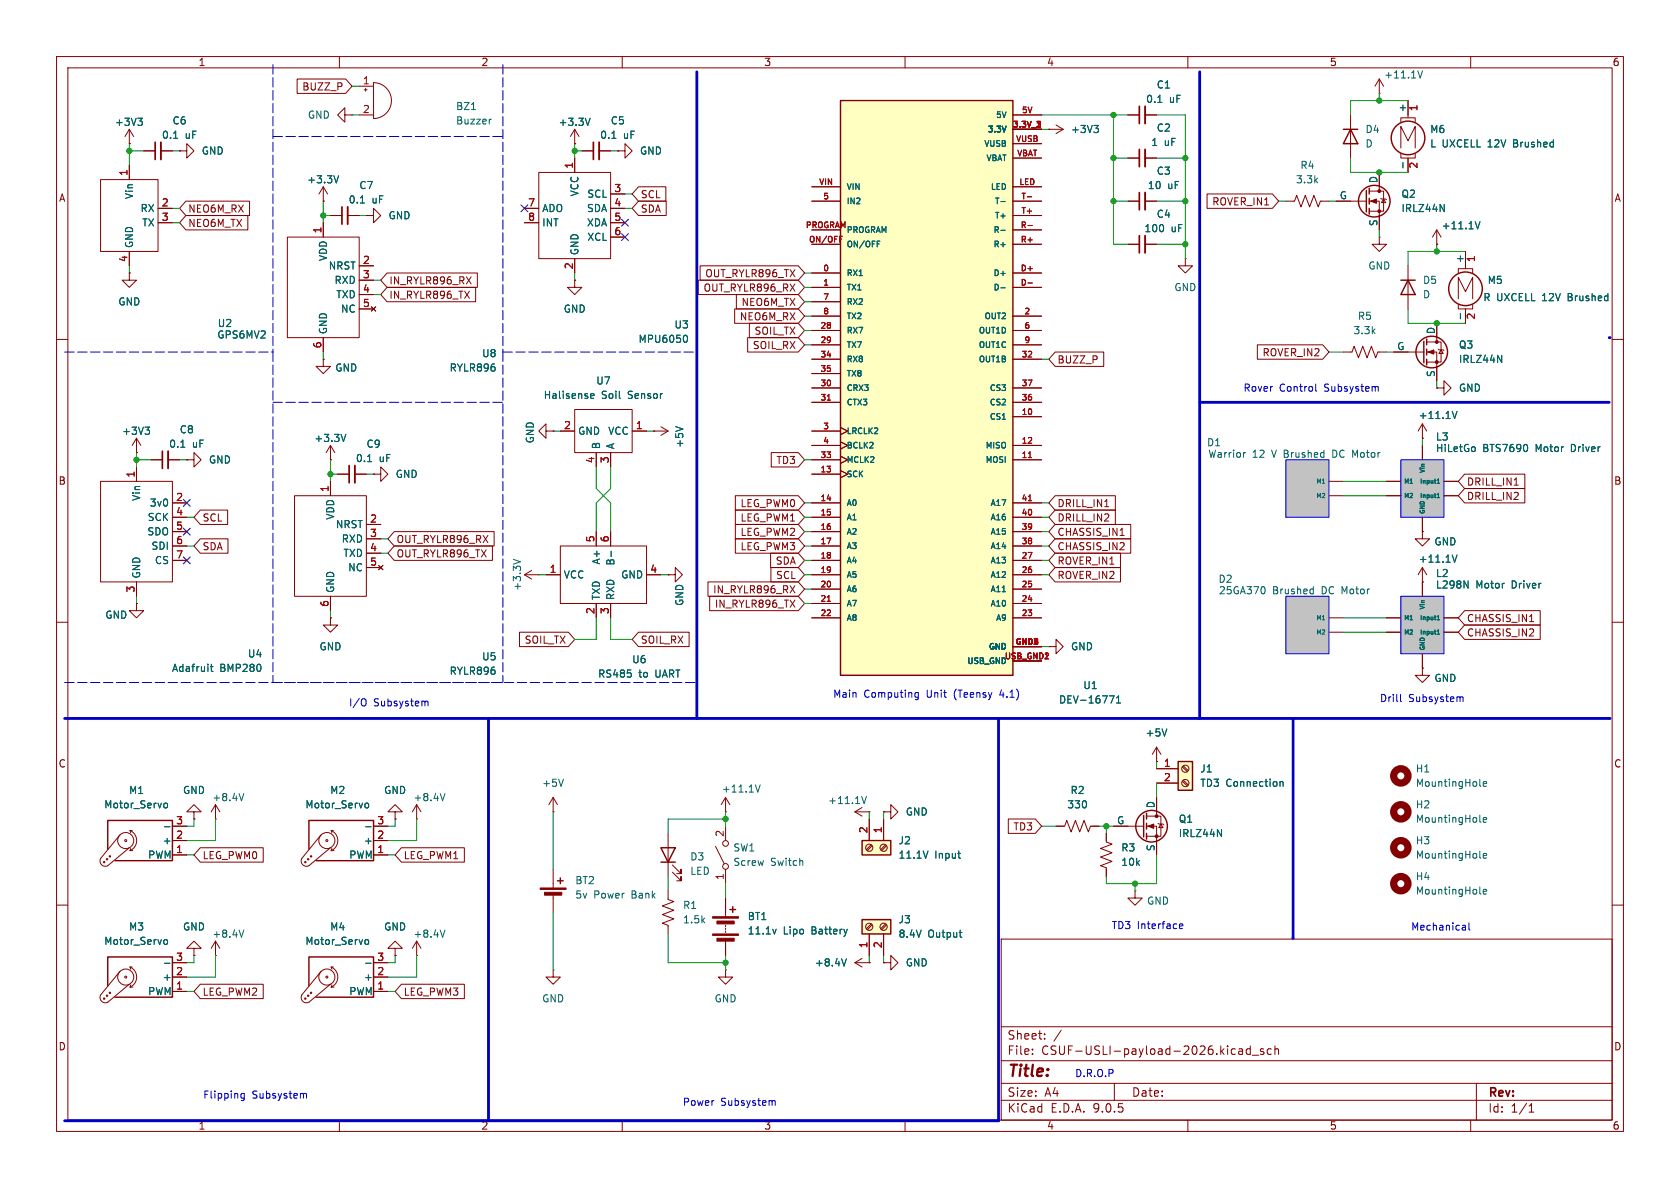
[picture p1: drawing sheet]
<svg xmlns="http://www.w3.org/2000/svg" width="297mm" height="210mm" viewBox="0 0 297 210" stroke-linecap="round" stroke-linejoin="round" font-family="sans-serif">
<defs><g id="words">
<text font-size="2.8" fill="#840000" x="178" y="190.9">Title:</text>
<g font-size="2.1" fill="#840000">
<text x="178" y="184">Sheet:</text>
<text x="178" y="186.7">File:</text>
<text x="184.1" y="186.7">CSUF-USLI-payload-2026.kicad_sch</text>
<text x="178" y="196.9">KiCad</text>
<text x="178" y="194.1">Size:</text>
<text x="184.7" y="194.1">A4</text>
<text x="185.7" y="196.9">E.D.A.</text>
<text x="193.3" y="196.9">9.0.5</text>
<text x="200" y="194.1">Date:</text>
<text x="263" y="194.3">Rev:</text>
<text x="263" y="196.9">Id:</text>
<text x="267.1" y="196.9">1/1</text>
</g>
<g font-size="1.8" fill="#840000">
<text x="35" y="11.9">1</text>
<text x="85" y="11.9">2</text>
<text x="135" y="11.9">3</text>
<text x="185" y="11.9">4</text>
<text x="235" y="11.9">5</text>
<text x="285" y="11.9">6</text>
<text x="53.3" y="16.2">BUZZ_P</text>
<text x="10.3" y="35.9">A</text>
<text x="113.2" y="35.2">SCL</text>
<text x="285.3" y="35.9">A</text>
<text x="33.2" y="40.3">NEO6M_TX</text>
<text x="33.2" y="37.8">NEO6M_RX</text>
<text x="113.2" y="37.8">SDA</text>
<text x="214.2" y="36.5">ROVER_IN1</text>
<text x="68.7" y="50.5">IN_RYLR896_RX</text>
<text x="68.7" y="53">IN_RYLR896_TX</text>
<text x="124.3" y="51.8">OUT_RYLR896_RX</text>
<text x="124.6" y="49.2">OUT_RYLR896_TX</text>
<text x="130.7" y="56.8">NEO6M_RX</text>
<text x="131" y="54.3">NEO6M_TX</text>
<text x="133.3" y="59.4">SOIL_TX</text>
<text x="133" y="61.9">SOIL_RX</text>
<text x="186.8" y="64.5">BUZZ_P</text>
<text x="223.1" y="63.2">ROVER_IN2</text>
<text x="137.2" y="82.2">TD3</text>
<text x="10.3" y="85.9">B</text>
<text x="130.8" y="89.9">LEG_PWM0</text>
<text x="186.8" y="89.9">DRILL_IN1</text>
<text x="259.2" y="88.6">DRILL_IN2</text>
<text x="259.2" y="86">DRILL_IN1</text>
<text x="285.3" y="85.9">B</text>
<text x="35.7" y="92.4">SCL</text>
<text x="130.8" y="94.9">LEG_PWM2</text>
<text x="130.8" y="92.4">LEG_PWM1</text>
<text x="186.8" y="94.9">CHASSIS_IN1</text>
<text x="186.8" y="92.4">DRILL_IN2</text>
<text x="35.7" y="97.5">SDA</text>
<text x="70" y="96.2">OUT_RYLR896_RX</text>
<text x="70" y="98.7">OUT_RYLR896_TX</text>
<text x="130.8" y="97.5">LEG_PWM3</text>
<text x="137" y="100">SDA</text>
<text x="186.8" y="97.5">CHASSIS_IN2</text>
<text x="186.8" y="100">ROVER_IN1</text>
<text x="126" y="105.1">IN_RYLR896_RX</text>
<text x="126.3" y="107.6">IN_RYLR896_TX</text>
<text x="137.1" y="102.6">SCL</text>
<text x="186.8" y="102.6">ROVER_IN2</text>
<text x="92.7" y="114">SOIL_TX</text>
<text x="113.2" y="114">SOIL_RX</text>
<text x="259.2" y="112.7">CHASSIS_IN2</text>
<text x="259.2" y="110.2">CHASSIS_IN1</text>
<text x="10.3" y="135.9">C</text>
<text x="285.3" y="135.9">C</text>
<text x="179.1" y="147">TD3</text>
<text x="35.7" y="152.1">LEG_PWM0</text>
<text x="71.3" y="152.1">LEG_PWM1</text>
<text x="35.7" y="176.2">LEG_PWM2</text>
<text x="71.3" y="176.2">LEG_PWM3</text>
<text x="10.3" y="185.9">D</text>
<text x="285.3" y="185.9">D</text>
<text x="35" y="199.9">1</text>
<text x="85" y="199.9">2</text>
<text x="135" y="199.9">3</text>
<text x="185" y="199.9">4</text>
<text x="235" y="199.9">5</text>
<text x="285" y="199.9">6</text>
</g>
<g font-size="1.8" fill="#a90000">
<text x="64.1" y="15">1</text>
<text x="64.1" y="20.1">2</text>
<text x="250.9" y="19.8" transform="rotate(-90 250.9 19.8)">1</text>
<text x="101.3" y="29.9" transform="rotate(-90 101.3 29.9)">1</text>
<text x="250.9" y="29.9" transform="rotate(-90 250.9 29.9)">2</text>
<text x="22.6" y="31.2" transform="rotate(-90 22.6 31.2)">1</text>
<text x="108.5" y="34">3</text>
<text x="28.5" y="36.6">2</text>
<text x="28.5" y="39.1">3</text>
<text x="56.9" y="41.3" transform="rotate(-90 56.9 41.3)">1</text>
<text x="93.3" y="36.6">7</text>
<text x="93.3" y="39.1">8</text>
<text x="108.5" y="36.6">4</text>
<text x="108.5" y="39.1">5</text>
<text x="108.5" y="41.7">6</text>
<text x="22.6" y="46.4" transform="rotate(-90 22.6 46.4)">4</text>
<text x="64.1" y="46.7">2</text>
<text x="101.3" y="47.7" transform="rotate(-90 101.3 47.7)">2</text>
<text x="261.1" y="46.4" transform="rotate(-90 261.1 46.4)">1</text>
<text x="64.1" y="49.3">3</text>
<text x="64.1" y="51.8">4</text>
<text x="64.1" y="54.4">5</text>
<text x="261.1" y="56.6" transform="rotate(-90 261.1 56.6)">2</text>
<text x="56.9" y="61.7" transform="rotate(-90 56.9 61.7)">6</text>
<text x="99.6" y="75.9">2</text>
<text x="112.3" y="75.9">1</text>
<text x="105.2" y="82" transform="rotate(-90 105.2 82)">4</text>
<text x="107.7" y="82" transform="rotate(-90 107.7 82)">3</text>
<text x="23.9" y="84.5" transform="rotate(-90 23.9 84.5)">1</text>
<text x="31" y="88.6">2</text>
<text x="58.2" y="87.1" transform="rotate(-90 58.2 87.1)">1</text>
<text x="31" y="91.2">4</text>
<text x="31" y="93.7">5</text>
<text x="65.3" y="92.5">2</text>
<text x="65.3" y="95">3</text>
<text x="105.2" y="96" transform="rotate(-90 105.2 96)">5</text>
<text x="107.7" y="96" transform="rotate(-90 107.7 96)">6</text>
<text x="31" y="96.3">6</text>
<text x="31" y="98.8">7</text>
<text x="65.3" y="97.5">4</text>
<text x="65.3" y="100.1">5</text>
<text x="97.1" y="101.3">1</text>
<text x="114.9" y="101.3">4</text>
<text x="23.9" y="104.8" transform="rotate(-90 23.9 104.8)">3</text>
<text x="58.2" y="107.4" transform="rotate(-90 58.2 107.4)">6</text>
<text x="105.2" y="108.7" transform="rotate(-90 105.2 108.7)">2</text>
<text x="107.7" y="108.7" transform="rotate(-90 107.7 108.7)">3</text>
<text x="205.7" y="135.6">1</text>
<text x="205.7" y="138.2">2</text>
<text x="31" y="148.3">2</text>
<text x="31" y="145.8">3</text>
<text x="66.6" y="148.3">2</text>
<text x="66.6" y="145.8">3</text>
<text x="128" y="148" transform="rotate(-90 128 148)">2</text>
<text x="153.4" y="147.4" transform="rotate(-90 153.4 147.4)">2</text>
<text x="156" y="147.4" transform="rotate(-90 156 147.4)">1</text>
<text x="31" y="150.9">1</text>
<text x="66.6" y="150.9">1</text>
<text x="128" y="155.6" transform="rotate(-90 128 155.6)">1</text>
<text x="153.4" y="167.7" transform="rotate(-90 153.4 167.7)">1</text>
<text x="156" y="167.7" transform="rotate(-90 156 167.7)">2</text>
<text x="31" y="172.5">2</text>
<text x="31" y="169.9">3</text>
<text x="66.6" y="172.5">2</text>
<text x="66.6" y="169.9">3</text>
<text x="31" y="175">1</text>
<text x="66.6" y="175">1</text>
</g>
<g font-size="1.8" fill="#006464">
<text x="204.4" y="15.8">C1</text>
<text x="244.6" y="14.1">+11.1V</text>
<text x="20.2" y="22.5">+3V3</text>
<text x="30.4" y="22.2">C6</text>
<text x="54.3" y="21.2">GND</text>
<text x="80.5" y="19.7">BZ1</text>
<text x="80.5" y="22.2">Buzzer</text>
<text x="98.7" y="22.5">+3.3V</text>
<text x="107.9" y="22.2">C5</text>
<text x="189.2" y="23.7">+3V3</text>
<text x="202.5" y="18.4">0.1</text>
<text x="204.4" y="23.5">C2</text>
<text x="206.7" y="18.4">uF</text>
<text x="241.3" y="23.7">D4</text>
<text x="248.7" y="19.9" transform="rotate(-90 248.7 19.9)">+</text>
<text x="252.7" y="23.7">M6</text>
<text x="28.5" y="24.7">0.1</text>
<text x="32.7" y="24.7">uF</text>
<text x="35.6" y="27.5">GND</text>
<text x="106" y="24.7">0.1</text>
<text x="110.2" y="24.7">uF</text>
<text x="113" y="27.5">GND</text>
<text x="203.4" y="26">1</text>
<text x="205.8" y="26">uF</text>
<text x="241.3" y="26.3">D</text>
<text x="252.7" y="26.3">L UXCELL</text>
<text x="263.1" y="26.3">12V</text>
<text x="267.8" y="26.3">Brushed</text>
<text x="23.7" y="35.3" transform="rotate(-90 23.7 35.3)">Vin</text>
<text x="54.2" y="32.6">+3.3V</text>
<text x="63.4" y="33.6">C7</text>
<text x="102.5" y="34.8" transform="rotate(-90 102.5 34.8)">VCC</text>
<text x="103.7" y="35.2">SCL</text>
<text x="202.8" y="33.6">10</text>
<text x="204.4" y="31.1">C3</text>
<text x="206.4" y="33.6">uF</text>
<text x="229" y="32.6">3.3k</text>
<text x="229.8" y="30.1">R4</text>
<text x="236.8" y="35.3">G</text>
<text x="243.6" y="32.5" transform="rotate(-90 243.6 32.5)">D</text>
<text x="247.7" y="35.2">Q2</text>
<text x="24.7" y="37.7">RX</text>
<text x="25.1" y="40.2">TX</text>
<text x="61.6" y="36.2">0.1</text>
<text x="65.7" y="36.2">uF</text>
<text x="68.6" y="39">GND</text>
<text x="95.8" y="37.7">ADO</text>
<text x="95.8" y="40.2">INT</text>
<text x="103.7" y="37.7">SDA</text>
<text x="103.7" y="40.2">XDA</text>
<text x="202.2" y="41.2">100</text>
<text x="204.4" y="38.7">C4</text>
<text x="207" y="41.2">uF</text>
<text x="243.6" y="40.1" transform="rotate(-90 243.6 40.1)">S</text>
<text x="247.7" y="37.7">IRLZ44N</text>
<text x="254.8" y="40.7">+11.1V</text>
<text x="23.7" y="43.9" transform="rotate(-90 23.7 43.9)">GND</text>
<text x="58" y="47.9">NRST</text>
<text x="58" y="46.2" transform="rotate(-90 58 46.2)">VDD</text>
<text x="102.5" y="45.2" transform="rotate(-90 102.5 45.2)">GND</text>
<text x="103.7" y="42.8">XCL</text>
<text x="241.8" y="47.9">GND</text>
<text x="258.8" y="46.6" transform="rotate(-90 258.8 46.6)">+</text>
<text x="59" y="50.4">RXD</text>
<text x="59.3" y="52.9">TXD</text>
<text x="207.5" y="51.7">GND</text>
<text x="251.5" y="50.4">D5</text>
<text x="251.5" y="52.9">D</text>
<text x="262.1" y="53.4">R UXCELL</text>
<text x="262.9" y="50.4">M5</text>
<text x="272.8" y="53.4">12V</text>
<text x="277.4" y="53.4">Brushed</text>
<text x="20.8" y="54.2">GND</text>
<text x="38.4" y="58">U2</text>
<text x="58" y="59.2" transform="rotate(-90 58 59.2)">GND</text>
<text x="60.2" y="55.5">NC</text>
<text x="99.6" y="55.5">GND</text>
<text x="119.1" y="58.3">U3</text>
<text x="239.2" y="59.3">3.3k</text>
<text x="240" y="56.7">R5</text>
<text x="253.7" y="59.2" transform="rotate(-90 253.7 59.2)">D</text>
<text x="38.3" y="60">GPS6MV2</text>
<text x="59.2" y="65.9">GND</text>
<text x="79.4" y="65.9">RYLR896</text>
<text x="85.1" y="63.3">U8</text>
<text x="112.8" y="60.8">MPU6050</text>
<text x="246.9" y="62">G</text>
<text x="257.8" y="64.4">IRLZ44N</text>
<text x="257.8" y="61.8">Q3</text>
<text x="96" y="70.7">Halisense</text>
<text x="105.3" y="68.2">U7</text>
<text x="106.3" y="70.7">Soil</text>
<text x="111.1" y="70.7">Sensor</text>
<text x="253.7" y="66.7" transform="rotate(-90 253.7 66.7)">S</text>
<text x="257.8" y="69.4">GND</text>
<text x="21.5" y="77.1">+3V3</text>
<text x="31.7" y="76.8">C8</text>
<text x="102.1" y="77.1">GND</text>
<text x="107.4" y="77.1">VCC</text>
<text x="250.7" y="74.3">+11.1V</text>
<text x="29.8" y="79.3">0.1</text>
<text x="34" y="79.3">uF</text>
<text x="36.8" y="82.1">GND</text>
<text x="55.5" y="78.3">+3.3V</text>
<text x="62.8" y="81.9">0.1</text>
<text x="64.7" y="79.3">C9</text>
<text x="67" y="81.9">uF</text>
<text x="94.6" y="78.5" transform="rotate(-90 94.6 78.5)">GND</text>
<text x="106.3" y="79.5" transform="rotate(-90 106.3 79.5)">B</text>
<text x="108.8" y="79.5" transform="rotate(-90 108.8 79.5)">A</text>
<text x="121" y="79.3" transform="rotate(-90 121 79.3)">+5V</text>
<text x="213.3" y="79.1">D1</text>
<text x="213.5" y="81.1">Warrior</text>
<text x="221.4" y="81.1">12</text>
<text x="225" y="81.1">V Brushed</text>
<text x="236" y="81.1">DC Motor</text>
<text x="253.8" y="80.1">HiLetGo</text>
<text x="253.8" y="78.1">L3</text>
<text x="262.1" y="80.1">BTS7690</text>
<text x="271.6" y="80.1">Motor</text>
<text x="278" y="80.1">Driver</text>
<text x="25" y="88.6" transform="rotate(-90 25 88.6)">Vin</text>
<text x="26.4" y="89.8">3v0</text>
<text x="69.9" y="84.7">GND</text>
<text x="26" y="94.8">SDO</text>
<text x="26" y="92.3">SCK</text>
<text x="59.3" y="93.6">NRST</text>
<text x="59.3" y="92" transform="rotate(-90 59.3 92)">VDD</text>
<text x="26.7" y="97.4">SDI</text>
<text x="27.3" y="99.9">CS</text>
<text x="60.3" y="96.1">RXD</text>
<text x="60.6" y="98.7">TXD</text>
<text x="61.5" y="101.2">NC</text>
<text x="106.3" y="99.9" transform="rotate(-90 106.3 99.9)">A+</text>
<text x="108.8" y="100.1" transform="rotate(-90 108.8 100.1)">B-</text>
<text x="250.7" y="99.7">+11.1V</text>
<text x="253.5" y="96.6">GND</text>
<text x="25" y="102.4" transform="rotate(-90 25 102.4)">GND</text>
<text x="59.3" y="104.9" transform="rotate(-90 59.3 104.9)">GND</text>
<text x="92.3" y="104.5" transform="rotate(-90 92.3 104.5)">+3.3V</text>
<text x="99.6" y="102.5">VCC</text>
<text x="106.3" y="106.2" transform="rotate(-90 106.3 106.2)">TXD</text>
<text x="108.8" y="106.2" transform="rotate(-90 108.8 106.2)">RXD</text>
<text x="109.7" y="102.5">GND</text>
<text x="121" y="107.2" transform="rotate(-90 121 107.2)">GND</text>
<text x="215.3" y="103.2">D2</text>
<text x="215.4" y="105.3">25GA370</text>
<text x="225" y="105.3">Brushed</text>
<text x="233.8" y="105.3">DC Motor</text>
<text x="253.8" y="102.2">L2</text>
<text x="253.8" y="104.2">L298N</text>
<text x="260.9" y="104.2">Motor</text>
<text x="267.3" y="104.2">Driver</text>
<text x="18.5" y="109.6">GND</text>
<text x="30.3" y="119">Adafruit</text>
<text x="38.9" y="119">BMP280</text>
<text x="43.7" y="116.4">U4</text>
<text x="56.4" y="115.2">GND</text>
<text x="79.4" y="119.5">RYLR896</text>
<text x="85.1" y="116.9">U5</text>
<text x="105.6" y="120">RS485</text>
<text x="111.7" y="117.4">U6</text>
<text x="112.9" y="120">to</text>
<text x="116" y="120">UART</text>
<text x="189.2" y="115.2">GND</text>
<text x="187.1" y="124.6">DEV-16771</text>
<text x="191.4" y="122">U1</text>
<text x="253.5" y="120.8">GND</text>
<text x="202.4" y="130.4">+5V</text>
<text x="212.1" y="136.8">J1</text>
<text x="250.2" y="136.8">H1</text>
<text x="18.3" y="143.1">Motor_Servo</text>
<text x="22.7" y="140.6">M1</text>
<text x="32.3" y="140.6">GND</text>
<text x="37.4" y="141.8">+8.4V</text>
<text x="53.9" y="143.1">Motor_Servo</text>
<text x="58.3" y="140.6">M2</text>
<text x="67.8" y="140.6">GND</text>
<text x="73" y="141.8">+8.4V</text>
<text x="95.8" y="139.3">+5V</text>
<text x="127.5" y="140.3">+11.1V</text>
<text x="146.3" y="142.3">+11.1V</text>
<text x="188.6" y="143.1">330</text>
<text x="189.2" y="140.6">R2</text>
<text x="204.2" y="143" transform="rotate(-90 204.2 143)">D</text>
<text x="212.1" y="139.3">TD3</text>
<text x="216.7" y="139.3">Connection</text>
<text x="250.2" y="139.3">MountingHole</text>
<text x="250.2" y="143.1">H2</text>
<text x="28.7" y="149.5">+</text>
<text x="64.2" y="149.5">+</text>
<text x="158.8" y="149.5">J2</text>
<text x="160" y="144.4">GND</text>
<text x="197.4" y="145.8">G</text>
<text x="208.3" y="148.2">IRLZ44N</text>
<text x="208.3" y="145.6">Q1</text>
<text x="250.2" y="145.6">MountingHole</text>
<text x="250.2" y="149.5">H3</text>
<text x="26.1" y="152">PWM</text>
<text x="61.6" y="152">PWM</text>
<text x="121.9" y="152.3">D3</text>
<text x="121.9" y="154.9">LED</text>
<text x="129.5" y="153.3">Screw</text>
<text x="129.5" y="150.7">SW1</text>
<text x="136.2" y="153.3">Switch</text>
<text x="158.8" y="152">11.1V</text>
<text x="165.3" y="152">Input</text>
<text x="198.1" y="150.7">R3</text>
<text x="198.1" y="153.3">10k</text>
<text x="204.2" y="150.6" transform="rotate(-90 204.2 150.6)">S</text>
<text x="250.2" y="155.8">H4</text>
<text x="250.2" y="152">MountingHole</text>
<text x="101.6" y="156.5">BT2</text>
<text x="101.6" y="159">5v</text>
<text x="105" y="159">Power</text>
<text x="111.8" y="159">Bank</text>
<text x="120.7" y="160.9">R1</text>
<text x="202.7" y="160.1">GND</text>
<text x="250.2" y="158.3">MountingHole</text>
<text x="18.3" y="167.2">Motor_Servo</text>
<text x="22.7" y="164.7">M3</text>
<text x="32.3" y="164.7">GND</text>
<text x="37.4" y="166">+8.4V</text>
<text x="53.9" y="167.2">Motor_Servo</text>
<text x="58.3" y="164.7">M4</text>
<text x="67.8" y="164.7">GND</text>
<text x="73" y="166">+8.4V</text>
<text x="120.7" y="163.4">1.5k</text>
<text x="132.1" y="162.9">BT1</text>
<text x="132.1" y="165.4">11.1v</text>
<text x="138.5" y="165.4">Lipo</text>
<text x="143.6" y="165.4">Battery</text>
<text x="158.8" y="163.4">J3</text>
<text x="158.8" y="166">8.4V</text>
<text x="164" y="166">Output</text>
<text x="28.7" y="173.6">+</text>
<text x="64.2" y="173.6">+</text>
<text x="144" y="171">+8.4V</text>
<text x="160" y="171">GND</text>
<text x="26.1" y="176.1">PWM</text>
<text x="61.6" y="176.1">PWM</text>
<text x="95.8" y="177.4">GND</text>
<text x="126.2" y="177.4">GND</text>
</g>
<g font-size="1.8" fill="#0000c2">
<text x="219.7" y="69.4">Rover</text>
<text x="226.2" y="69.4">Control</text>
<text x="234.2" y="69.4">Subsystem</text>
<text x="61.6" y="125.1">I/O</text>
<text x="66" y="125.1">Subsystem</text>
<text x="147.2" y="123.5">Main</text>
<text x="152.7" y="123.5">Computing</text>
<text x="163.9" y="123.5">Unit</text>
<text x="168.9" y="123.5">(Teensy</text>
<text x="177.2" y="123.5">4.1)</text>
<text x="243.9" y="124.3">Drill</text>
<text x="249" y="124.3">Subsystem</text>
<text x="196.4" y="164.4">TD3</text>
<text x="201.1" y="164.4">Interface</text>
<text x="249.4" y="164.7">Mechanical</text>
<text x="190" y="190.6">D.R.O.P</text>
<text x="35.8" y="194.4">Flipping</text>
<text x="44.6" y="194.4">Subsystem</text>
<text x="120.6" y="195.7">Power</text>
<text x="127.4" y="195.7">Subsystem</text>
</g>
<g font-size="1.4" fill="#006464">
<text x="174.5" y="23.6">3.3V</text>
<text x="176" y="21.1">5V</text>
<text x="173.9" y="26.1">VUSB</text>
<text x="174.3" y="28.7">VBAT</text>
<text x="149.6" y="33.8">VIN</text>
<text x="175" y="33.8">LED</text>
<text x="149.6" y="36.3">IN2</text>
<text x="149.6" y="41.4">PROGRAM</text>
<text x="175.5" y="41.4">R-</text>
<text x="175.8" y="36.3">T-</text>
<text x="175.8" y="38.8">T+</text>
<text x="149.6" y="43.9">ON/OFF</text>
<text x="175.5" y="43.9">R+</text>
<text x="149.6" y="49">RX1</text>
<text x="149.6" y="51.5">TX1</text>
<text x="175.5" y="49">D+</text>
<text x="175.5" y="51.5">D-</text>
<text x="149.6" y="54.1">RX2</text>
<text x="149.6" y="56.6">TX2</text>
<text x="149.6" y="59.2">RX7</text>
<text x="172.9" y="59.2">OUT1D</text>
<text x="173.9" y="56.6">OUT2</text>
<text x="149.6" y="61.7">TX7</text>
<text x="149.6" y="64.2">RX8</text>
<text x="172.9" y="61.7">OUT1C</text>
<text x="172.9" y="64.2">OUT1B</text>
<text x="149.6" y="66.8">TX8</text>
<text x="149.6" y="69.3">CRX3</text>
<text x="149.6" y="71.9">CTX3</text>
<text x="174.8" y="69.3">CS3</text>
<text x="174.8" y="71.9">CS2</text>
<text x="149.6" y="76.9">LRCLK2</text>
<text x="174.8" y="74.4">CS1</text>
<text x="149.6" y="79.5">BCLK2</text>
<text x="149.6" y="82">MCLK2</text>
<text x="174.1" y="79.5">MISO</text>
<text x="174.1" y="82">MOSI</text>
<text x="149.6" y="84.6">SCK</text>
<text x="149.6" y="89.6">A0</text>
<text x="175" y="89.6">A17</text>
<text x="149.6" y="92.2">A1</text>
<text x="149.6" y="94.7">A2</text>
<text x="175" y="92.2">A16</text>
<text x="175" y="94.7">A15</text>
<text x="149.6" y="97.3">A3</text>
<text x="149.6" y="99.8">A4</text>
<text x="175" y="97.3">A14</text>
<text x="175" y="99.8">A13</text>
<text x="149.6" y="102.3">A5</text>
<text x="149.6" y="104.9">A6</text>
<text x="149.6" y="107.4">A7</text>
<text x="175" y="102.3">A12</text>
<text x="175" y="104.9">A11</text>
<text x="175" y="107.4">A10</text>
<text x="149.6" y="110">A8</text>
<text x="176" y="110">A9</text>
<text x="174.7" y="115">GND</text>
</g>
<g font-size="1.4" fill="#a90000">
<text x="179" y="22.6">3.3V_1</text>
<text x="179" y="22.6">3.3V_3</text>
<text x="180.6" y="20.1">5V</text>
<text x="182.7" y="22.6">2</text>
<text x="179.5" y="25.1">VUSB</text>
<text x="179.7" y="27.7">VBAT</text>
<text x="144.7" y="32.8">VIN</text>
<text x="145.4" y="35.3">5</text>
<text x="180.1" y="32.8">LED</text>
<text x="180.5" y="35.3">T-</text>
<text x="142.3" y="40.4">PROGRAM</text>
<text x="180.3" y="40.4">R-</text>
<text x="180.5" y="37.8">T+</text>
<text x="142.9" y="42.9">ON/OFF</text>
<text x="180.3" y="42.9">R+</text>
<text x="145.4" y="48">0</text>
<text x="145.4" y="50.5">1</text>
<text x="145.4" y="53.1">7</text>
<text x="180.3" y="48">D+</text>
<text x="180.3" y="50.5">D-</text>
<text x="145" y="58.2">28</text>
<text x="145.4" y="55.6">8</text>
<text x="181" y="55.6">2</text>
<text x="181" y="58.2">6</text>
<text x="145" y="60.7">29</text>
<text x="145" y="63.2">34</text>
<text x="145" y="65.8">35</text>
<text x="180.5" y="63.2">32</text>
<text x="181" y="60.7">9</text>
<text x="145" y="68.3">30</text>
<text x="145" y="70.9">31</text>
<text x="180.5" y="68.3">37</text>
<text x="180.5" y="70.9">36</text>
<text x="145.4" y="75.9">3</text>
<text x="180.5" y="73.4">10</text>
<text x="145" y="81">33</text>
<text x="145" y="83.6">13</text>
<text x="145.4" y="78.5">4</text>
<text x="180.5" y="78.5">12</text>
<text x="180.5" y="81">11</text>
<text x="145" y="88.6">14</text>
<text x="180.5" y="88.6">41</text>
<text x="145" y="91.2">15</text>
<text x="145" y="93.7">16</text>
<text x="180.5" y="91.2">40</text>
<text x="180.5" y="93.7">39</text>
<text x="145" y="96.3">17</text>
<text x="145" y="98.8">18</text>
<text x="145" y="101.3">19</text>
<text x="180.5" y="96.3">38</text>
<text x="180.5" y="98.8">27</text>
<text x="180.5" y="101.3">26</text>
<text x="145" y="103.9">20</text>
<text x="145" y="106.4">21</text>
<text x="180.5" y="103.9">25</text>
<text x="180.5" y="106.4">24</text>
<text x="145" y="109">22</text>
<text x="180.5" y="109">23</text>
<text x="170.9" y="117.6">USB_GND</text>
<text x="177.5" y="116.6">USB_GND1</text>
<text x="179.5" y="114">GND1</text>
<text x="182.6" y="114">2</text>
</g>
<g font-size="1.1" fill="#006464">
<text x="252.1" y="83.8" transform="rotate(-90 252.1 83.8)">Vin</text>
<text x="232.5" y="85.7">M1</text>
<text x="232.5" y="88.2">M2</text>
<text x="248.2" y="85.7">M1</text>
<text x="248.2" y="88.2">M2</text>
<text x="250.9" y="85.7">Input1</text>
<text x="250.9" y="88.2">Input1</text>
<text x="252.1" y="90.9" transform="rotate(-90 252.1 90.9)">GND</text>
<text x="252.1" y="107.9" transform="rotate(-90 252.1 107.9)">Vin</text>
<text x="232.5" y="109.8">M1</text>
<text x="232.5" y="112.4">M2</text>
<text x="248.2" y="109.8">M1</text>
<text x="248.2" y="112.4">M2</text>
<text x="250.9" y="109.8">Input1</text>
<text x="250.9" y="112.4">Input1</text>
<text x="252.1" y="115.1" transform="rotate(-90 252.1 115.1)">GND</text>
</g>
</g></defs>
<g fill="none" stroke="#840000" stroke-width=".18">
<path d="M10 10h277v190h-277zM12 12h273v186h-273zM60 10v2M110 10v2M160 10v2M210 10v2M260 10v2M101.6 25.4h.1M101.6 22.9l-.8 1.2M101.6 22.9l.8 1.2M101.6 22.9v2.5M10 60h2"/>
<path d="M57.1 63.5v1.3h1.3l-1.3 1.2-1.2-1.2h1.2M57.1 63.5h.1M285 60h2M10 110h2M285 110h2M97.8 153.7v3.3M97.8 158v3.3M10 160h2M56.8 171.7l-3.5 4.2a.94 .94 0 0 0 .2 1.1 .94 .94 0 0 0 1.1 .2l3.8-3.2M58.5 170.9a1.93 1.93 0 0 1 1.2 1.8 1.93 1.93 0 0 1-1.2 1.8M58.5 174.5h.6M58.5 170.9h.4"/>
<path d="M58.5 170.9l.2 .4M58.7 174.1l-.2 .4M66 175.3h2.6M66 172.7h2.6M66 170.2h2.6M177 166h108v32h-108zM285 160h2M60 198v2M110 198v2M160 198v2M177 194.5h108M177 191.5h108"/>
<path d="M177 187.5h108M177 181.5h108M182.5 186.3v.1M182.5 185.5v.1M184.7 183.6v.1M184.7 182.8v.1M187.6 182.1l-1.3 2M197 191.5v3M210 198v2M219 185.5h.6l.1 .9M219.7 185.8h-.5a.29 .29 0 0 0-.2 .3 .29 .29 0 0 0 .2 .3l.5-.1M221 185.5l-.4-.1-.3 .3v.4l.2 .2h.5"/>
<path d="M221 184.9v1.5M221.4 186.5h1.1M223.4 185.5l-.4-.1-.2 .2 .1 .2 .5 .2v.3h-.6M224.7 185.5l-.4-.1-.3 .3v.4l.2 .2h.5M225.4 185.5l.2-.1 .4 .1v.9M225.4 184.9v1.5M260 198v2M261 191.5v6.5M270.3 196.6h.9M270.3 195.5l.4-.4v1.5"/>
<circle cx="54" cy="176.5" r=".13"/>
<circle cx="54.5" cy="176" r=".13"/>
<circle cx="55" cy="175.5" r=".13"/>
<circle cx="57.8" cy="172.7" r=".18"/>
<circle cx="57.8" cy="172.7" r="1.42"/>
</g>
<g fill="#840000" stroke="#840000" stroke-width=".18">
<path d="M95.5 157h4.6v.2h-4.6z"/>
<path d="M96.3 157.7h3v.5h-3z"/>
</g>
<path d="M98.6 155.7h1M99.1 155.2v1M54.6 174.2v-5h11.4v7.1h-10.1" fill="none" stroke="#840000" stroke-width=".25"/>
<path d="M104.3 20.9l-.4 1.3M64.5 166.3l.3-.2 .3 .1 .1 .1-.1 .6h-.3l-.3-.2M64.6 170.3h1" fill="none" stroke="#006464" stroke-width=".18"/>
<path d="M148.6 17.8h30.5v101.6h-30.5z" fill="#ffffc2"/>
<path d="M148.6 17.8h30.5v101.6h-30.5zM19 150.1v-5.1h11.5v7.1h-10.2M54.6 150.1v-5.1h11.4v7.1h-10.1M116.8 149.9h2.6l-1.3 2.5zM116.8 152.4h2.6M19 174.2v-5h11.5v7.1h-10.2M129 160.8h1M129.5 160.3v1" fill="none" stroke="#840000" stroke-width=".25"/>
<g fill="none" stroke="#840000" stroke-width=".18">
<path d="M63.5 15.2h2.5M64.4 15.9h.5M64.6 15.6v.5M66 14.6a3.2 3.2 0 0 1 3.2 3.2 3.2 3.2 0 0 1-3.2 3.2zM17.8 31.8h10.1v12.7h-10.1zM22.9 25.4h.1M22.9 22.9l-.8 1.2M22.9 22.9l.7 1.2M22.9 22.9v2.5M22.9 29.2v2.6M25.4 26.7h2M27.9 36.8h2.6"/>
<path d="M27.9 39.4h2.6M28.4 26.7h2.1M31.7 26.7h1.3v-1.3l1.3 1.3-1.3 1.2v-1.2M31.7 26.7h.1M57.1 35.6h.1M57.1 33v2.6M57.1 39.4v2.5M57.1 33l-.7 1.3M57.1 33l.8 1.3M58.4 38.1h2.1M61 20.3v-1.2l-1.3 1.2 1.3 1.3v-1.3h1.2M61.5 38.1h2"/>
<path d="M62.2 20.3h.1M63.5 20.3h2.5M64.8 38.1h1.2v-1.3l1.3 1.3-1.3 1.3v-1.3M64.8 38.1h.1M92.7 36.8h2.5M92.7 39.4h2.5M95.2 30.5h12.7v15.2h-12.7zM101.6 27.9v2.6M102.9 26.7h2M105.9 26.7h2M107.9 36.8h2.6M107.9 39.4h2.6"/>
<path d="M107.9 34.3h2.6M109.2 26.7h1.3v-1.3l1.3 1.3-1.3 1.2v-1.2M109.2 26.7h.1M143.5 33h5.1M143.5 35.6h5.1M179.1 33h5M179.1 35.6h5M179.1 20.3h5M179.1 22.9h5M179.1 25.4h5M179.1 27.9h5M179.1 38.1h5"/>
<path d="M199.4 20.3h2M202.4 20.3h2.1M22.9 48.3v1.2h1.2l-1.2 1.3-1.3-1.3h1.3M22.9 48.3h.1M22.9 44.5v2.5M50.8 41.9h12.7v17.8h-12.7zM57.1 59.7v2.5M63.5 47h2.5M63.5 49.5h2.5M63.5 52.1h2.5M63.5 54.6h2.5M65.7 54.2l.7 .8"/>
<path d="M66.4 54.2l-.7 .8M101.6 49.5v1.3h1.3l-1.3 1.3-1.3-1.3h1.3M101.6 49.5h.1M101.6 45.7v2.6M107.9 41.9h2.6M143.5 40.6h5.1M143.5 43.2h5.1M143.5 48.3h5.1M143.5 50.8h5.1M143.5 53.3h5.1M143.5 55.9h5.1M143.5 58.4h5.1"/>
<path d="M179.1 40.6h5M179.1 43.2h5M179.1 48.3h5M179.1 50.8h5M179.1 55.9h5M179.1 58.4h5M24.1 77.5v2.5M24.1 77.5l-.7 1.2M24.1 77.5l.8 1.2M58.4 78.7v2.6M58.4 78.7l-.7 1.3M58.4 78.7l.8 1.3"/>
<path d="M96.5 76.2v-1.3l-1.3 1.3 1.3 1.3v-1.3h1.3M97.8 76.2h.1M99.1 76.2h2.5M101.6 72.4h10.2v7.6h-10.2zM111.8 76.2h2.5M115.6 76.2h.1M115.6 76.2h2.5M116.8 75.4l1.3 .8M118.1 76.2l-1.3 .8M143.5 61h5.1M143.5 63.5h5.1M143.5 66h5.1"/>
<path d="M143.5 68.6h5.1M143.5 71.1h5.1M143.5 76.2h5.1M143.5 78.7h5.1M148.6 75.6l1.3 .6-1.3 .6M148.6 78.1l1.3 .6-1.3 .7M179.1 61h5M179.1 63.5h5M179.1 68.6h5M179.1 71.1h5M179.1 78.7h5M179.1 73.7h5"/>
<path d="M17.8 85.1h12.7v17.8h-12.7zM24.1 80h.1M24.1 82.6v2.5M26.7 81.3h2M29.7 81.3h2M30.5 88.9h2.5M30.5 91.4h2.5M30.5 94h2.5M30.5 96.5h2.5M30.5 99.1h2.5M33 81.3h1.3v-1.3l1.3 1.3-1.3 1.3v-1.3M33 81.3h.1"/>
<path d="M52.1 87.6h12.7v17.8h-12.7zM58.4 81.3h.1M58.4 85.1v2.5M59.7 83.8h2M62.7 83.8h2.1M64.8 92.7h2.5M64.8 95.3h2.5M64.8 97.8h2.5M66 83.8h1.3v-1.2l1.3 1.2-1.3 1.3v-1.3M66 83.8h.1M66.9 99.9l.8 .8M67.7 99.9l-.8 .8"/>
<path d="M99.1 96.5h15.2v10.2h-15.2zM105.4 80v2.6M105.4 94v2.5M107.9 80v2.6M107.9 94v2.5M143.5 81.3h5.1M143.5 83.8h5.1M143.5 88.9h5.1M143.5 91.4h5.1M143.5 94h5.1M143.5 96.5h5.1M143.5 99.1h5.1"/>
<path d="M148.6 80.6l1.3 .7-1.3 .6M148.6 83.2l1.3 .6-1.3 .7M179.1 81.3h5M179.1 88.9h5M179.1 91.4h5M179.1 94h5M179.1 96.5h5M179.1 99.1h5M24.1 106.7v1.3h1.3l-1.3 1.2-1.2-1.2h1.2M24.1 106.7h.1M24.1 102.9v2.5M58.4 109.2v1.3h1.3l-1.3 1.3-1.3-1.3h1.3"/>
<path d="M58.4 109.2h.1M58.4 105.4v2.6M64.8 100.3h2.5M92.7 101.6h2.5M92.7 101.6l1.3 .8M94 100.8l-1.3 .8M95.2 101.6h.1M96.5 101.6h2.6M105.4 106.7v2.5M107.9 106.7v2.5M114.3 101.6h2.5M118.1 101.6h1.3v-1.3l1.2 1.3-1.2 1.3v-1.3"/>
<path d="M118.1 101.6h.1M143.5 101.6h5.1M143.5 104.1h5.1M143.5 106.7h5.1M143.5 109.2h5.1M179.1 101.6h5M179.1 104.1h5M179.1 106.7h5M179.1 109.2h5M179.1 114.3h5M179.1 116.8h5M185.4 114.3h1.3v-1.3l1.3 1.3-1.3 1.3v-1.3"/>
<path d="M185.4 114.3h.1M251.5 118.1v1.3h1.2l-1.2 1.3-1.3-1.3h1.3M251.5 118.1h.1M21.2 147.6l-3.4 4.2a.94 .94 0 0 0 .2 1.1 .94 .94 0 0 0 1 .1l3.9-3.1M23 146.8a1.93 1.93 0 0 1 1.2 1.8 1.93 1.93 0 0 1-1.2 1.8M23 150.4h.5M23 146.8h.4M23 146.8l.1 .4M23.1 150l-.1 .4M30.5 151.1h2.5M30.5 148.6h2.5M30.5 146.1h2.5"/>
<path d="M34.3 143.5h1.3l-1.3-1.3-1.3 1.3h1.3v1.3M34.3 144.8h.1M38.1 144.8h.1M38.1 142.2v2.6M38.1 142.2l-.8 1.3M38.1 142.2l.8 1.3M56.8 147.6l-3.5 4.2a.94 .94 0 0 0 .2 1.1 .94 .94 0 0 0 1.1 .1l3.8-3.1M58.5 146.8a1.93 1.93 0 0 1 1.2 1.8 1.93 1.93 0 0 1-1.2 1.8M58.5 150.4h.6M58.5 146.8h.4M58.5 146.8l.2 .4M58.7 150l-.2 .4"/>
<path d="M66 151.1h2.6M66 148.6h2.6M66 146.1h2.6M69.8 143.5h1.3l-1.3-1.3-1.2 1.3h1.2v1.3M69.8 144.8h.1M73.7 144.8h.1M73.7 142.2l-.8 1.3M73.7 142.2l.7 1.3M73.7 142.2v2.6M97.8 143.5h.1M97.8 141l-.8 1.2M97.8 141l.8 1.2"/>
<path d="M97.8 141v2.5M118.1 157.5v1.5l1 .4-2 .7 2 .8-2 .8 2 .7-2 .8 1 .4v1.5M118.1 147.3v7.6M118.9 154.2l1.5 1.5v-.8v.8h-.8M118.9 152.9l1.5 1.5v-.7v.7h-.8M126.5 149.6l1.5 3.1M128.3 143.5h.1M128.3 141v2.5M128.3 146.1v2.5M128.3 153.7v2.5M128.3 158.8v3.3M128.3 141l-.8 1.2"/>
<path d="M128.3 141l.7 1.2M21.2 171.7l-3.4 4.2a.94 .94 0 0 0 .2 1.1 .94 .94 0 0 0 1 .2l3.9-3.2M23 170.9a1.93 1.93 0 0 1 1.2 1.8 1.93 1.93 0 0 1-1.2 1.8M23 174.5h.5M23 170.9h.4M23 170.9l.1 .4M23.1 174.1l-.1 .4M30.5 175.3h2.5M30.5 172.7h2.5M30.5 170.2h2.5M34.3 167.6h1.3l-1.3-1.2-1.3 1.2h1.3v1.3M34.3 168.9h.1"/>
<path d="M38.1 168.9h.1M38.1 166.4l-.8 1.2M38.1 166.4l.8 1.2M38.1 166.4v2.5M69.8 167.6h1.3l-1.3-1.2-1.2 1.2h1.2v1.3M69.8 168.9h.1M73.7 168.9h.1M73.7 166.4v2.5M73.7 166.4l-.8 1.2M73.7 166.4l.7 1.2M97.8 171.5v1.2h1.3l-1.3 1.3-1.3-1.3h1.3M97.8 171.5h.1"/>
<path d="M128.3 171.5v1.2h1.2l-1.2 1.3-1.3-1.3h1.3M128.3 171.5h.1M128.3 163.6v.2M128.3 164.1v.2M128.3 164.6v.2M128.3 166.4v2.5"/>
<circle cx="18.4" cy="152.4" r=".13"/>
<circle cx="18.9" cy="151.9" r=".13"/>
<circle cx="19.4" cy="151.4" r=".13"/>
<circle cx="22.2" cy="148.6" r=".18"/>
<circle cx="22.2" cy="148.6" r="1.42"/>
<circle cx="54" cy="152.4" r=".13"/>
<circle cx="54.5" cy="151.9" r=".13"/>
<circle cx="55" cy="151.4" r=".13"/>
<circle cx="57.8" cy="148.6" r=".18"/>
<circle cx="57.8" cy="148.6" r="1.42"/>
<circle cx="128.3" cy="153.2" r=".51"/>
<circle cx="128.3" cy="149.1" r=".51"/>
<circle cx="18.4" cy="176.5" r=".13"/>
<circle cx="18.9" cy="176" r=".13"/>
<circle cx="19.4" cy="175.5" r=".13"/>
<circle cx="22.2" cy="172.7" r=".18"/>
<circle cx="22.2" cy="172.7" r="1.42"/>
</g>
<g fill="none" stroke="#006464" stroke-width=".18">
<path d="M83.4 19.4h.7M204.7 18.1h.7M24.4 20.9h.8l-.5 .5M24.9 21.4l.3 .2v.3l-.3 .3M30.7 24.5h.7M59.9 31.1l-.5 1.2M63.7 35.9h.7M86.9 21.1h-.3M108.2 24.5h.7M176.9 35.6h.8M121.1 59.3a.68 .68 0 0 1 .5 .6 .68 .68 0 0 1-.5 .6M155.1 43.1h.3"/>
<path d="M155.1 42.6h.5M176.9 40.7h.8M176.9 50.9h.8M25.6 75.5h.8l-.4 .5M26.2 76l.2 .2v.3l-.2 .3M32 79.1h.7M61.1 76.8l-.4 1.2M104.4 70l.6-.1v-.3h-.4l-.2 .2 .1 .6h.5M119.5 75.4l1.2 .4M65 81.6h.7M90.7 98.9l1.3 .4M108 97.4v1"/>
<path d="M37.2 117.8h.5M37.4 117.4v1.1l.3 .2M111.5 119v.6M177.2 104.6h.6M99.6 137.7l-.4 1.3M133.5 138.8l.5 1.2 .4-1.2M196.1 123h.9l-.6 1.3M197.4 124.3h.7M197.4 123.4l.3-.4v1.3M29 142.2l.2-.2h.3l.1 .2-.1 .6h-.3l-.2-.2M29.1 146.1h1M43.1 140.3l-.4 1.2"/>
<path d="M64.5 142.2l.3-.2h.3l.1 .2-.1 .6h-.3l-.3-.2M64.6 146.1h1M78.7 140.3l-.5 1.2M29 166.3l.2-.2 .3 .1 .1 .1-.1 .6h-.3l-.2-.2M29.1 170.3h1M43.1 164.4l-.4 1.3M78.7 164.4l-.5 1.3M137.2 164.3l-.3 .8M149.8 164.3l-.3 .8"/>
</g>
<g fill="none" stroke="#a90000" stroke-width=".18">
<path d="M181.6 34.8h.8M181.7 39.9h.8M183.3 22.5h.6M183.3 21.5h.6l-.3 .3M183.9 21.6v.3M183.9 21.9v.5M148.4 42.3h.4M148.4 41.8h.5M181.7 50h.8M146.2 70.7h.6M181.8 80.9h.6M181.8 88.5h.6"/>
<path d="M146.2 106.3h.6"/>
</g>
<path d="M201.4 18.8v3M27.4 25.1v3.1M60.5 36.6v3M104.9 25.1v3.1M28.7 79.8v3M61.7 82.3v3" fill="none" stroke="#840000" stroke-width=".3"/>
<path d="M202.4 18.8v3M28.4 25.1v3.1M61.5 36.6v3M105.9 25.1v3.1M29.7 79.8v3M62.7 82.3v3" fill="none" stroke="#840000" stroke-width=".33"/>
<g fill="#840000" stroke="#840000" stroke-width=".18">
<path d="M126 162.1h4.6v.2h-4.6z"/>
<path d="M126 165.1h4.6v.3h-4.6z"/>
<path d="M126.7 162.8h3.1v.5h-3.1z"/>
<path d="M126.7 165.9h3.1v.5h-3.1z"/>
</g>
<path d="M247.6 105.4h7.7v10.2h-7.7z" fill="#c2c2c2"/>
<path d="M247.6 105.4h7.7v10.2h-7.7z" fill="none" stroke="#00f" stroke-width=".18"/>
<path d="M245.1 109.2h2.5M245.1 111.8h2.5M251.5 102.9v2.5M251.5 115.6v2.5M255.3 109.2h2.5M255.3 111.8h2.5" fill="none" stroke="#840000" stroke-width=".18"/>
<path d="M254.1 109.6h.4M254.1 109l.2-.2v.8M254.1 111.6l.2-.3v.8M254.1 112.1h.4M258.8 102.7l.7 1.3v-1.3" fill="none" stroke="#006464" stroke-width=".18"/>
<path d="M227.3 105.4h7.6v10.2h-7.6z" fill="#c2c2c2"/>
<path d="M227.3 105.4h7.6v10.2h-7.6z" fill="none" stroke="#00f" stroke-width=".18"/>
<path d="M254 68.6h1.3v-1.3l1.2 1.3-1.2 1.3v-1.3M254 68.6h.1M234.9 109.2h2.6M234.9 111.8h2.6M251.5 102.9h.1M251.5 100.3l-.8 1.3M251.5 100.3l.7 1.3M251.5 100.3v2.6" fill="none" stroke="#840000" stroke-width=".18"/>
<path d="M256.7 98.1l.5 1.3 .4-1.3M223.4 103.7a.79 .79 0 0 1 0 1.3M232.1 104.1l.1 .1M232.2 103.7v1.3M232.2 104.9l-.1 .1M233.8 109.6h.4" fill="none" stroke="#006464" stroke-width=".18"/>
<path d="M247.6 81.3h7.7v10.1h-7.7z" fill="#c2c2c2"/>
<path d="M247.6 81.3h7.7v10.1h-7.7z" fill="none" stroke="#00f" stroke-width=".18"/>
<path d="M251.5 78.7v2.6M245.1 85.1h2.5M245.1 87.6h2.5M251.5 94v1.3h1.2l-1.2 1.2-1.3-1.2h1.3M251.5 94h.1M251.5 91.4v2.6M255.3 85.1h2.5M255.3 87.6h2.5" fill="none" stroke="#840000" stroke-width=".18"/>
<path d="M260.8 79.1v.6M270 78.8v.8M254.1 85.4h.4M254.1 84.9l.2-.2v.7M254.1 87.4l.2-.2v.8M254.1 88h.4" fill="none" stroke="#006464" stroke-width=".18"/>
<path d="M227.3 81.3h7.6v10.1h-7.6z" fill="#c2c2c2"/>
<path d="M227.3 81.3h7.6v10.1h-7.6z" fill="none" stroke="#00f" stroke-width=".18"/>
<g fill="none" stroke="#840000" stroke-width=".18">
<path d="M254 43.2h.1M254 40.6l-.8 1.3M254 40.6l.8 1.3M254 40.6v2.6M251.5 77.5h.1M251.5 74.9l-.8 1.3M251.5 74.9l.7 1.3M251.5 74.9v2.6M234.9 85.1h2.6M234.9 87.6h2.6M204.5 134.6h.1M204.5 132.1v2.5"/>
<path d="M204.5 132.1l-.8 1.3M204.5 132.1l.7 1.3M195.6 147.3v1.5l1 .4-2 .8 2 .7-2 .8 2 .8-2 .7 1 .4v1.5M196.8 146.1h5.4M200.7 157.5v1.3h1.2l-1.2 1.2-1.3-1.2h1.3M200.7 157.5h.1M202.7 144.3h2.5v3.5h-2.5M202.7 146.1h1.8v5M204.5 141v3.3M204.7 145.5l.2 .2h.7l.1 .1M205.2 145.7l.4 .6h-.7z"/>
</g>
<g fill="none" stroke="#006464" stroke-width=".18">
<path d="M260.8 39.2l.4 1.3 .4-1.3M220.2 80l-.3 .1M256.7 72.7l.5 1.3 .4-1.3M233.8 85.4h.4M206.3 128.8l-.4 1.3M261.6 138.8l.2 .2M262.2 138.6l.6-.1v-.3h-.4l-.2 .1 .1 .6h.5M215.2 146.6l.8 1.3v-1.3M261.6 157.9l.2 .2M261.6 145.2l.2 .2M261.6 151.5l.2 .2M262.2 144.9l.6-.1v-.2l-.4-.1-.2 .2 .1 .6h.5"/>
<path d="M262.2 151.3l.6-.1v-.3h-.4l-.2 .1 .1 .6h.5M262.2 157.6l.6-.1v-.2l-.4-.1-.2 .2 .1 .6h.5"/>
</g>
<g fill="none" stroke="#840000" stroke-width="1.3">
<circle cx="247.6" cy="137.2" r="1.27"/>
<circle cx="247.6" cy="149.9" r="1.27"/>
<circle cx="247.6" cy="143.5" r="1.27"/>
<circle cx="247.6" cy="156.2" r="1.27"/>
</g>
<g fill="none" stroke="#840000" stroke-width=".25">
<path d="M202.2 144.1v3.9M202.7 143.8v1M202.7 145.5v1.1M202.7 147.3v1"/>
<circle cx="203.6" cy="146" r="2.79"/>
</g>
<g fill="#840000" stroke="#840000" stroke-width=".18">
<path d="M202.9 146.1l1.1-.4v.7z"/>
<circle cx="204.5" cy="144.3" r=".25"/>
<circle cx="204.5" cy="147.8" r=".25"/>
</g>
<path d="M208.3 134.6h2.5v5.1h-2.5z" fill="#ffffc2"/>
<path d="M208.3 134.6h2.5v5.1h-2.5z" fill="none" stroke="#840000" stroke-width=".25"/>
<g fill="none" stroke="#840000" stroke-width=".18">
<path d="M204.5 135.9h3.8M204.5 138.4h3.8M209 135.6l.9 .8M209 138.1l.9 .8M209.2 135.4l.9 .8M209.2 137.9l.9 .9M186.7 146.1h1.5l.4-1.1 .8 2.1 .7-2.1 .8 2.1 .7-2.1 .8 2.1 .4-1h1.5"/>
<circle cx="209.5" cy="138.4" r=".63"/>
<circle cx="209.5" cy="135.9" r=".63"/>
</g>
<path d="M226.3 138.2v.8M226.3 138.3l.2-.1h.3v.8" fill="none" stroke="#006464" stroke-width=".18"/>
<path d="M152.4 148.6h5.1v2.5h-5.1z" fill="#ffffc2"/>
<path d="M152.4 148.6h5.1v2.5h-5.1z" fill="none" stroke="#840000" stroke-width=".25"/>
<g fill="none" stroke="#840000" stroke-width=".18">
<path d="M151.1 143.5l1.3 .8M151.1 143.5h2.6M152.4 142.7l-1.3 .8M153.7 143.5h.1M153.7 144.8v3.8M154 149.3l-.8 .9M154.2 149.5l-.9 .9M156.2 143.5h1.3v-1.3l1.2 1.3-1.2 1.3v-1.3M156.2 143.5h.1M156.2 144.8v3.8M156.5 149.3l-.8 .9M156.7 149.5l-.8 .9"/>
<path d="M151.1 170.2l1.3 .7M151.1 170.2h2.6M152.4 169.4l-1.3 .8M153.7 170.2h.1M156.2 170.2h1.3v-1.3l1.2 1.3-1.2 1.3v-1.3M156.2 170.2h.1"/>
<circle cx="153.7" cy="149.9" r=".63"/>
<circle cx="156.2" cy="149.9" r=".63"/>
</g>
<path d="M152.3 140.8l.5 1.3 .4-1.3M164.1 150.4l-.5 1.3M169.3 150.9h.5M169.7 151.7h.1M149.6 169.5l-.4 1.3" fill="none" stroke="#006464" stroke-width=".18"/>
<path d="M152.4 162.6h5.1v2.5h-5.1z" fill="#ffffc2"/>
<g fill="none" stroke="#840000" stroke-width=".25">
<path d="M237.5 22.9h2.5M238.8 22.9l1.2 2.5h-2.5zM241.6 33.7v3.8M242.1 33.3v1M242.1 35.1v1M242.1 36.8v1M247.6 49.5h2.6M248.9 49.5l1.3 2.6h-2.6zM252.2 59.9v1.1M251.7 60.3v3.8M252.2 61.7v1M252.2 63.5v1"/>
<path d="M152.4 162.6h5.1v2.5h-5.1z"/>
<circle cx="243" cy="35.6" r="2.79"/>
<circle cx="248.9" cy="24.4" r="2.97"/>
<circle cx="259.1" cy="51.1" r="2.97"/>
<circle cx="253.1" cy="62.2" r="2.79"/>
</g>
<g fill="none" stroke="#840000" stroke-width=".18">
<path d="M52.5 14h8.6l1.1 1.2-1.1 1.3h-8.6zM243.8 16.5h.1M243.8 14v2.5M243.8 14l-.7 1.2M243.8 14l.8 1.2M248.9 17.8v3M32.9 38.1h10.9v2.5h-10.9l-1.2-1.2zM32.9 35.6h11.2v2.5h-11.2l-1.2-1.3zM112.9 35.6h4.9v2.5h-4.9l-1.1-1.3zM112.9 33h4.8v2.6h-4.8l-1.1-1.3zM185.4 22.9h.1M185.4 22.9h2.6"/>
<path d="M186.7 22.1l1.3 .8M188 22.9l-1.3 .7M199.4 27.9h2M199.4 35.6h2M202.4 27.9h2.1M202.4 35.6h2.1M213.4 34.3h11.5l1.2 1.3-1.2 1.2h-11.5zM227.3 35.6h1.6l.3-1.1 .8 2.1 .8-2.1 .7 2.1 .8-2.1 .7 2.1 .4-1h1.5M236.2 35.6h5.4M238.8 20.3v7.6M242.1 33.8h2.5v3.5h-2.5M242.1 35.6h1.7v5"/>
<path d="M243.8 30.5v3.3M244.1 35.1l.1 .1h.8l.1 .1M244.6 35.2l.4 .6h-.8zM247.6 21.6v-.8h2.6v.8M247.6 26.2v-3.8l1.3 2.5 1.3-2.5v3.8M247.6 27.2v.7h2.6v-.7M248.9 27.9v2.6M68.4 48.3h16v2.5h-16l-1.1-1.3zM68.4 50.8h15.7v2.5h-15.7l-1.1-1.2zM82.1 51.5l.9 1.2M82.4 48.9l.9 1.3M83 51.5l-.9 1.2"/>
<path d="M83.3 48.9l-.9 1.3M123.5 49.5h17.6l1.1 1.3-1.1 1.3h-17.6zM123.8 47h17.3l1.1 1.3-1.1 1.2h-17.3zM129.9 54.6h11.2l1.1 1.3-1.1 1.3h-11.2zM130.2 52.1h10.9l1.1 1.2-1.1 1.3h-10.9zM132.2 59.7h8.9l1.1 1.3-1.1 1.2h-8.9zM132.5 57.1h8.6l1.1 1.3-1.1 1.3h-8.6zM199.4 43.2h2M202.4 43.2h2.1M209.5 45.7v1.3h1.3l-1.3 1.3-1.2-1.3h1.2M209.5 45.7h.1M243.8 41.9v1.3h1.3l-1.3 1.3-1.2-1.3h1.2"/>
<path d="M243.8 41.9h.1M248.9 47v7.6M254 57.2v3.3M257.8 48.3v-.8h2.5v.8M257.8 52.8v-3.8l1.3 2.6 1.2-2.6v3.8M257.8 53.8v.8h2.5v-.8M259.1 44.5v3M259.1 54.6v2.6M186.5 62.2h8.6v2.6h-8.6l-1.1-1.3zM222.3 61h11.5l1.1 1.2-1.1 1.3h-11.5zM237.5 62.2h1.5l.4-1 .8 2 .7-2 .8 2 .7-2 .8 2 .4-1h1.5M246.4 62.2h5.3"/>
<path d="M252.2 60.5h2.6v3.5h-2.6M252.2 62.2h1.8v5.1M254.3 61.7l.1 .1h.7l.2 .2M254.8 61.8l.3 .7h-.7zM35.4 95.2h4.9v2.6h-4.9l-1.1-1.3zM35.4 90.2h4.8v2.5h-4.8l-1.1-1.3zM69.7 94h17.7v2.5h-17.7l-1.1-1.2zM69.7 96.5h17.4v2.6h-17.4l-1.1-1.3zM130 95.2h11.1l1.1 1.3-1.1 1.3h-11.1zM130 92.7h11.1l1.1 1.3-1.1 1.3h-11.1zM130 90.2h11.1l1.1 1.2-1.1 1.3h-11.1zM130 87.6h11.1l1.1 1.3-1.1 1.3h-11.1z"/>
<path d="M136.2 97.8h4.9l1.1 1.3-1.1 1.2h-4.9zM136.3 80h4.8l1.1 1.3-1.1 1.3h-4.8zM186.5 95.2h13.4v2.6h-13.4l-1.1-1.3zM186.5 97.8h11.6v2.5h-11.6l-1.1-1.2zM186.5 92.7h13.4v2.6h-13.4l-1.1-1.3zM186.5 87.6h10.7v2.6h-10.7l-1.1-1.3zM186.5 90.2h10.7v2.5h-10.7l-1.1-1.3zM195.3 89.6h.7M198 94.7h.7M258.9 86.4h10.7v2.5h-10.7l-1.1-1.3zM258.9 83.8h10.7v2.6h-10.7l-1.1-1.3zM267.7 85.8h.7"/>
<path d="M91.8 111.8h8.7l1.1 1.2-1.1 1.3h-8.7zM112.9 111.8h8.9v2.5h-8.9l-1.1-1.3zM125.2 102.9h15.9l1.1 1.2-1.1 1.3h-15.9zM125.5 105.4h15.6l1.1 1.3-1.1 1.3h-15.6zM136.3 100.3h4.8l1.1 1.3-1.1 1.3h-4.8zM139.7 106.1l.8 1.3M139.7 103.5l.8 1.3M140.5 106.1l-.8 1.3M140.5 103.5l-.8 1.3M186.5 100.3h11.6v2.6h-11.6l-1.1-1.3zM258.9 110.5h13.4v2.5h-13.4l-1.1-1.2zM258.9 107.9h13.4v2.6h-13.4l-1.1-1.3z"/>
<path d="M270.4 109.9h.7M35.4 149.9h11.1v2.5h-11.1l-1.1-1.3zM71 149.9h11.1v2.5h-11.1l-1.2-1.3zM178.3 144.8h4.7l1.1 1.3-1.1 1.2h-4.7zM35.4 174h11.1v2.5h-11.1l-1.1-1.2zM71 174h11.1v2.5h-11.1l-1.2-1.2zM153.7 165.1v3.8M154 163.3l-.8 .9M154.2 163.5l-.9 .9M156.2 165.1v3.8M156.5 163.3l-.8 .9M156.7 163.5l-.8 .9"/>
<circle cx="153.7" cy="163.8" r=".63"/>
<circle cx="156.2" cy="163.8" r=".63"/>
</g>
<path d="M250.6 12.5l.5 1.3 .4-1.3M193.4 22.2h.8l-.4 .5M193.9 22.7l.3 .2v.3l-.3 .2M248 28.7v1M254.6 36.1l.7 1.3v-1.3M258.2 55.4v1M264.8 62.8l.7 1.3v-1.3M169.6 164.8h.4M169.9 165.7h.1" fill="none" stroke="#006464" stroke-width=".18"/>
<path d="M201.4 26.4v3.1M201.4 34v3.1M201.4 41.7v3" fill="none" stroke="#840000" stroke-width=".3"/>
<path d="M202.4 26.4v3.1M202.4 34v3.1M202.4 41.7v3" fill="none" stroke="#840000" stroke-width=".33"/>
<g fill="#840000" stroke="#840000" stroke-width=".18">
<path d="M252.5 62.2l1-.4v.8z"/>
<path d="M242.3 35.6l1-.4v.7z"/>
<circle cx="254" cy="60.5" r=".25"/>
<circle cx="254" cy="64" r=".25"/>
<circle cx="243.8" cy="33.8" r=".25"/>
<circle cx="243.8" cy="37.3" r=".25"/>
</g>
<path d="M123.2 12.7v114.3M212.1 12.7v114.3h-200.7M228.6 165.9h.1M11.4 198.1h165.1" fill="none" stroke="#0000c2" stroke-width=".5"/>
<path d="M88.9 62.2v58.5M11.4 120.7h111.8M48.3 120.7h40.6" fill="none" stroke="#0000c2" stroke-width=".18" stroke-dasharray="1.7 .6"/>
<circle cx="284.5" cy="127" r=".25" fill="#0000c2"/>
<path d="M88.9 11.4v50.8M88.9 62.2h34.3" fill="none" stroke="#0000c2" stroke-width=".18" stroke-dasharray="1.7 .6"/>
<path d="M212.1 127h72.4" fill="none" stroke="#0000c2" stroke-width=".5"/>
<circle cx="284.5" cy="59.7" r=".25" fill="#0000c2"/>
<path d="M48.3 11.4v50.8M48.3 24.1h40.6M11.4 62.2h36.9M48.3 71.1h40.6M48.3 62.2v58.5" fill="none" stroke="#0000c2" stroke-width=".18" stroke-dasharray="1.7 .6"/>
<path d="M212.1 71.1h72.4M86.4 127v71.1M176.5 127v71.1M228.6 127v38.9" fill="none" stroke="#0000c2" stroke-width=".5"/>
<g fill="none" stroke="#009600" stroke-width=".18">
<path d="M62.2 15.2h1.3M243.8 16.5v1.3M248.9 17.8h-10.1v2.5M22.9 26.7h2.5M22.9 25.4v3.8M30.5 36.8h1.2M30.5 26.7h1.2M30.5 39.4h1.2M57.1 38.1h1.3M57.1 35.6v3.8M62.2 20.3h1.3M63.5 38.1h1.3"/>
<path d="M101.6 25.4v2.5M101.6 26.7h1.3M107.9 26.7h1.3M110.5 36.8h1.3M110.5 34.3h1.3M184.1 20.3h15.3M184.1 22.9h1.3M196.8 27.9h2.6M196.8 20.3v22.9h2.6M196.8 35.6h2.6M204.5 27.9h5M204.5 20.3h5v25.4"/>
<path d="M204.5 35.6h5M226.1 35.6h1.2M234.9 35.6h1.3M238.8 27.9v2.6h10.1M22.9 47v1.3M66 52.1h1.3M66 49.5h1.3M101.6 48.3v1.2M142.2 48.3h1.3M142.2 50.8h1.3M142.2 55.9h1.3M142.2 58.4h1.3"/>
<path d="M142.2 53.3h1.3M204.5 43.2h5M243.8 40.6v1.3M248.9 54.6v2.6h10.2M254 43.2v1.3M259.1 44.5h-10.2v2.5M57.1 62.2v1.3M97.8 76.2h1.3M114.3 76.2h1.3M142.2 61h1.3M184.1 63.5h1.3M234.9 62.2h2.6"/>
<path d="M245.1 62.2h1.3M251.5 77.5v1.2M254 67.3v1.3M24.1 81.3h2.6M24.1 80v2.6M31.7 81.3h1.3M33 96.5h1.3M33 91.4h1.3M58.4 81.3v3.8M58.4 83.8h1.3M64.8 83.8h1.2M67.3 97.8h1.3"/>
<path d="M67.3 95.3h1.3M105.4 82.6v3.8l2.5 2.5v5.1M107.9 82.6v3.8l-2.5 2.5v5.1M142.2 96.5h1.3M142.2 94h1.3M142.2 88.9h1.3M142.2 91.4h1.3M142.2 81.3h1.3M142.2 99.1h1.3M184.1 96.5h1.3M184.1 94h1.3M184.1 88.9h1.3"/>
<path d="M184.1 91.4h1.3M184.1 99.1h1.3M237.5 87.6h7.6M237.5 85.1h7.6M24.1 105.4v1.3M58.4 108v1.2M95.2 101.6h1.3M105.4 109.2v3.8h-3.8M107.9 109.2v3.8h3.9M116.8 101.6h1.3M142.2 101.6h1.3M142.2 104.1h1.3"/>
<path d="M142.2 106.7h1.3M184.1 101.6h1.3M184.1 114.3h1.3M237.5 109.2h7.6M237.5 111.8h7.6M204.5 134.6v1.3M204.5 138.4v2.6M33 151.1h1.3M34.3 144.8v1.3h-1.3M38.1 144.8v3.8h-5.1M68.6 151.1h1.2M69.8 144.8v1.3h-1.2"/>
<path d="M73.7 144.8v3.8h-5.1M97.8 143.5v10.2M118.1 154.9v2.6M128.3 143.5v2.6M128.3 156.2v2.6M128.3 144.8h-10.2v2.5M153.7 143.5v1.3M156.2 143.5v1.3M184.1 146.1h2.6M194.3 146.1h2.5M195.6 146.1v1.2M200.7 156.2v1.3"/>
<path d="M204.5 151.1v5.1h-8.9v-1.3M33 175.3h1.3M34.3 168.9v1.3h-1.3M38.1 168.9v3.8h-5.1M68.6 175.3h1.2M69.8 168.9v1.3h-1.2M73.7 168.9v3.8h-5.1M97.8 161.3v10.2M118.1 165.1v5.1h10.2M128.3 168.9v2.6M153.7 168.9v1.3M156.2 168.9v1.3"/>
</g>
<path d="M92.1 36.2l1.2 1.2M93.3 36.2l-1.2 1.2M109.9 38.8l1.2 1.2M111.1 38.8l-1.2 1.2M109.9 41.3l1.2 1.2M111.1 41.3l-1.2 1.2M32.4 93.4l1.2 1.2M32.4 88.3l1.2 1.2M32.4 98.5l1.2 1.2M33.6 93.4l-1.2 1.2M33.6 88.3l-1.2 1.2M33.6 98.5l-1.2 1.2" fill="none" stroke="#000084" stroke-width=".18"/>
<g fill="none" stroke="#0000c2" stroke-width=".18">
<path d="M232.6 67.9v1.1l.2 .2M243.5 68.3l.2 .2v.7M64.4 123.5l.1 .1a.81 .81 0 0 1-.1 1.2M75.2 124h.4l.1 .8M161.7 123l.3 .3 .3-.1M162.3 122.4v1l-.2 .3-.3-.1M162.3 122.5l-.3-.1-.3 .3M247.6 122.8v1l.2 .2M258.2 123.2h.4l.1 .8M208.5 163.7l.6-.1v-.2l-.4-.1-.2 .2 .1 .6h.5M258.7 163.6h.3l.1 .8M259.1 164.4h-.4"/>
<path d="M259.1 163.9h-.4M259.7 163.1v1.1l.2 .2M43.2 193.3v1l-.3 .3-.3-.1M43.2 193.3h-.4l-.2 .2 .1 .6h.5M53.7 193.3h.4l.1 .8M136.6 194.6h.4v.8"/>
</g>
<g fill="none" stroke="#006464" stroke-width=".18">
<path d="M204.7 18.1h.7M24.4 20.9h.8l-.5 .5M24.9 21.4l.3 .2v.3l-.3 .3M30.7 24.5h.7M59.9 31.1l-.5 1.2M63.7 35.9h.7M104.3 20.9l-.4 1.3M108.2 24.5h.7M176.9 35.6h.8M193.4 22.2h.8l-.4 .5M193.9 22.7l.3 .2v.3l-.3 .2M248 28.7v1"/>
<path d="M254.6 36.1l.7 1.3v-1.3M260.8 39.2l.4 1.3 .4-1.3M121.1 59.3a.68 .68 0 0 1 .5 .6 .68 .68 0 0 1-.5 .6M155.1 43.1h.3M155.1 42.6h.5M176.9 40.7h.8M176.9 50.9h.8M258.2 55.4v1M25.6 75.5h.8l-.4 .5M26.2 76l.2 .2v.3l-.2 .3M32 79.1h.7M61.1 76.8l-.4 1.2"/>
<path d="M104.4 70l.6-.1v-.3h-.4l-.2 .2 .1 .6h.5M119.5 75.4l1.2 .4M256.7 72.7l.5 1.3 .4-1.3M260.8 79.1v.6M264.8 62.8l.7 1.3v-1.3M270 78.8v.8M65 81.6h.7M108 97.4v1M254.1 84.9l.2-.2v.7M254.1 87.4l.2-.2v.8M254.1 85.4h.4M254.1 88h.4"/>
<path d="M256.7 98.1l.5 1.3 .4-1.3M37.2 117.8h.5M37.4 117.4v1.1l.3 .2M111.5 119v.6M177.2 104.6h.6M254.1 109.6h.4M254.1 109l.2-.2v.8M254.1 111.6l.2-.3v.8M254.1 112.1h.4M258.8 102.7l.7 1.3v-1.3M196.1 123h.9l-.6 1.3M197.4 124.3h.7"/>
<path d="M197.4 123.4l.3-.4v1.3M206.3 128.8l-.4 1.3M226.3 138.2v.8M226.3 138.3l.2-.1h.3v.8M29 142.2l.2-.2h.3l.1 .2-.1 .6h-.3l-.2-.2M29.1 146.1h1M64.5 142.2l.3-.2h.3l.1 .2-.1 .6h-.3l-.3-.2M64.6 146.1h1M164.1 150.4l-.5 1.3M169.3 150.9h.5M169.7 151.7h.1M215.2 146.6l.8 1.3v-1.3"/>
<path d="M29 166.3l.2-.2 .3 .1 .1 .1-.1 .6h-.3l-.2-.2M29.1 170.3h1M64.5 166.3l.3-.2 .3 .1 .1 .1-.1 .6h-.3l-.3-.2M64.6 170.3h1M137.2 164.3l-.3 .8M149.6 169.5l-.4 1.3M149.8 164.3l-.3 .8M169.6 164.8h.4M169.9 165.7h.1"/>
</g>
<g fill="none" stroke="#840000" stroke-width=".18">
<path d="M248.9 17.8v2.5M22.9 25.4h.1M22.9 29.2v2.6M25.4 26.7h2M27.9 36.8h2.6M27.9 39.4h2.6M28.4 26.7h2.1M31.7 26.7h.1M57.1 35.6h.1M57.1 39.4v2.5M58.4 38.1h2.1M61.5 38.1h2"/>
<path d="M64.8 38.1h.1M92.7 36.8h2.5M92.7 39.4h2.5M101.6 25.4h.1M101.6 27.9v2.6M102.9 26.7h2M105.9 26.7h2M107.9 36.8h2.6M107.9 39.4h2.6M107.9 34.3h2.6M109.2 26.7h.1M143.5 33h5.1"/>
<path d="M143.5 35.6h5.1M179.1 38.1h5M179.1 33h5M179.1 35.6h5M179.1 20.3h5M179.1 22.9h5M179.1 25.4h5M179.1 27.9h5M185.4 22.9h.1M199.4 35.6h2M199.4 20.3h2M199.4 27.9h2"/>
<path d="M202.4 35.6h2.1M202.4 20.3h2.1M202.4 27.9h2.1M236.2 35.6h2.6M243.8 30.5v2.5M243.8 38.1v2.5M248.9 27.9v2.6M22.9 48.3h.1M22.9 44.5v2.5M57.1 59.7v2.5M63.5 47h2.5M63.5 49.5h2.5"/>
<path d="M63.5 52.1h2.5M63.5 54.6h2.5M65.7 54.2l.7 .8M66.4 54.2l-.7 .8M101.6 49.5h.1M101.6 45.7v2.6M107.9 41.9h2.6M143.5 40.6h5.1M143.5 43.2h5.1M143.5 48.3h5.1M143.5 50.8h5.1M143.5 53.3h5.1"/>
<path d="M143.5 55.9h5.1M143.5 58.4h5.1M179.1 40.6h5M179.1 43.2h5M179.1 48.3h5M179.1 50.8h5M179.1 55.9h5M179.1 58.4h5M199.4 43.2h2M202.4 43.2h2.1M254 43.2h.1M254 57.2v2.5"/>
<path d="M259.1 44.5v2.5M259.1 54.6v2.6M57.1 63.5h.1M97.8 76.2h.1M99.1 76.2h2.5M111.8 76.2h2.5M115.6 76.2h.1M143.5 76.2h5.1M143.5 61h5.1M143.5 63.5h5.1M143.5 66h5.1M143.5 68.6h5.1"/>
<path d="M143.5 71.1h5.1M143.5 78.7h5.1M148.6 75.6l1.3 .6-1.3 .6M148.6 78.1l1.3 .6-1.3 .7M179.1 61h5M179.1 63.5h5M179.1 68.6h5M179.1 71.1h5M179.1 78.7h5M179.1 73.7h5M246.4 62.2h2.5M251.5 77.5h.1"/>
<path d="M251.5 78.7v2.6M254 68.6h.1M254 64.8v2.5M24.1 80h.1M24.1 82.6v2.5M26.7 81.3h2M29.7 81.3h2M30.5 88.9h2.5M30.5 91.4h2.5M30.5 94h2.5M30.5 96.5h2.5M30.5 99.1h2.5"/>
<path d="M33 81.3h.1M58.4 81.3h.1M58.4 85.1v2.5M59.7 83.8h2M62.7 83.8h2.1M64.8 92.7h2.5M64.8 95.3h2.5M64.8 97.8h2.5M66 83.8h.1M66.9 99.9l.8 .8M67.7 99.9l-.8 .8M105.4 80v2.6"/>
<path d="M105.4 94v2.5M107.9 80v2.6M107.9 94v2.5M143.5 88.9h5.1M143.5 91.4h5.1M143.5 94h5.1M143.5 96.5h5.1M143.5 99.1h5.1M143.5 83.8h5.1M143.5 81.3h5.1M148.6 80.6l1.3 .7-1.3 .6M148.6 83.2l1.3 .6-1.3 .7"/>
<path d="M179.1 88.9h5M179.1 91.4h5M179.1 94h5M179.1 96.5h5M179.1 99.1h5M179.1 81.3h5M245.1 85.1h2.5M245.1 87.6h2.5M251.5 94h.1M251.5 91.4v2.6M255.3 85.1h2.5M255.3 87.6h2.5"/>
<path d="M24.1 106.7h.1M24.1 102.9v2.5M58.4 109.2h.1M58.4 105.4v2.6M64.8 100.3h2.5M96.5 101.6h2.6M105.4 106.7v2.5M107.9 106.7v2.5M114.3 101.6h2.5M118.1 101.6h.1M143.5 101.6h5.1M143.5 104.1h5.1"/>
<path d="M143.5 106.7h5.1M143.5 109.2h5.1M179.1 101.6h5M179.1 104.1h5M179.1 106.7h5M179.1 109.2h5M179.1 114.3h5M179.1 116.8h5M185.4 114.3h.1M245.1 109.2h2.5M245.1 111.8h2.5M251.5 118.1h.1"/>
<path d="M251.5 102.9h.1M251.5 102.9v2.5M251.5 115.6v2.5M255.3 109.2h2.5M255.3 111.8h2.5M204.5 134.6h.1M204.5 135.9h3.8M204.5 138.4h3.8M30.5 151.1h2.5M30.5 148.6h2.5M30.5 146.1h2.5M34.3 144.8h.1"/>
<path d="M66 151.1h2.6M66 148.6h2.6M66 146.1h2.6M69.8 144.8h.1M128.3 158.8v2.5M153.7 144.8v3.8M156.2 143.5h.1M156.2 144.8v3.8M186.7 146.1h1.3M193 146.1h1.3M195.6 147.3v1.3M195.6 153.7v1.2"/>
<path d="M196.8 146.1h2.6M204.5 141v2.5M204.5 148.6v2.5M30.5 175.3h2.5M30.5 172.7h2.5M30.5 170.2h2.5M34.3 168.9h.1M66 175.3h2.6M66 172.7h2.6M66 170.2h2.6M69.8 168.9h.1M128.3 166.4v2.5"/>
<path d="M153.7 170.2h.1M153.7 165.1v3.8M156.2 170.2h.1M156.2 165.1v3.8"/>
</g>
<g fill="none" stroke="#a90000" stroke-width=".18">
<path d="M181.6 34.8h.8M181.7 39.9h.8M183.3 22.5h.6M183.3 21.5h.6l-.3 .3M183.9 21.6v.3M183.9 21.9v.5M148.4 42.3h.4M148.4 41.8h.5M181.7 50h.8M146.2 70.7h.6M181.8 80.9h.6M181.8 88.5h.6"/>
<path d="M146.2 106.3h.6"/>
</g>
<g fill="#009600" stroke="#009600" stroke-width=".18">
<circle cx="24.1" cy="81.3" r=".46"/>
<circle cx="58.4" cy="83.8" r=".46"/>
<circle cx="128.3" cy="144.8" r=".46"/>
<circle cx="128.3" cy="170.2" r=".46"/>
<circle cx="57.1" cy="38.1" r=".46"/>
<circle cx="22.9" cy="26.7" r=".46"/>
<circle cx="101.6" cy="26.7" r=".46"/>
<circle cx="200.7" cy="156.2" r=".46"/>
<circle cx="195.6" cy="146.1" r=".46"/>
<circle cx="196.8" cy="20.3" r=".46"/>
<circle cx="196.8" cy="27.9" r=".46"/>
<circle cx="209.5" cy="35.6" r=".46"/>
<circle cx="209.5" cy="27.9" r=".46"/>
<circle cx="196.8" cy="35.6" r=".46"/>
<circle cx="209.5" cy="43.2" r=".46"/>
<circle cx="254" cy="57.2" r=".46"/>
<circle cx="243.8" cy="17.8" r=".46"/>
<circle cx="243.8" cy="30.5" r=".46"/>
<circle cx="254" cy="44.5" r=".46"/>
</g>
<use href="#words"/>
</svg>
